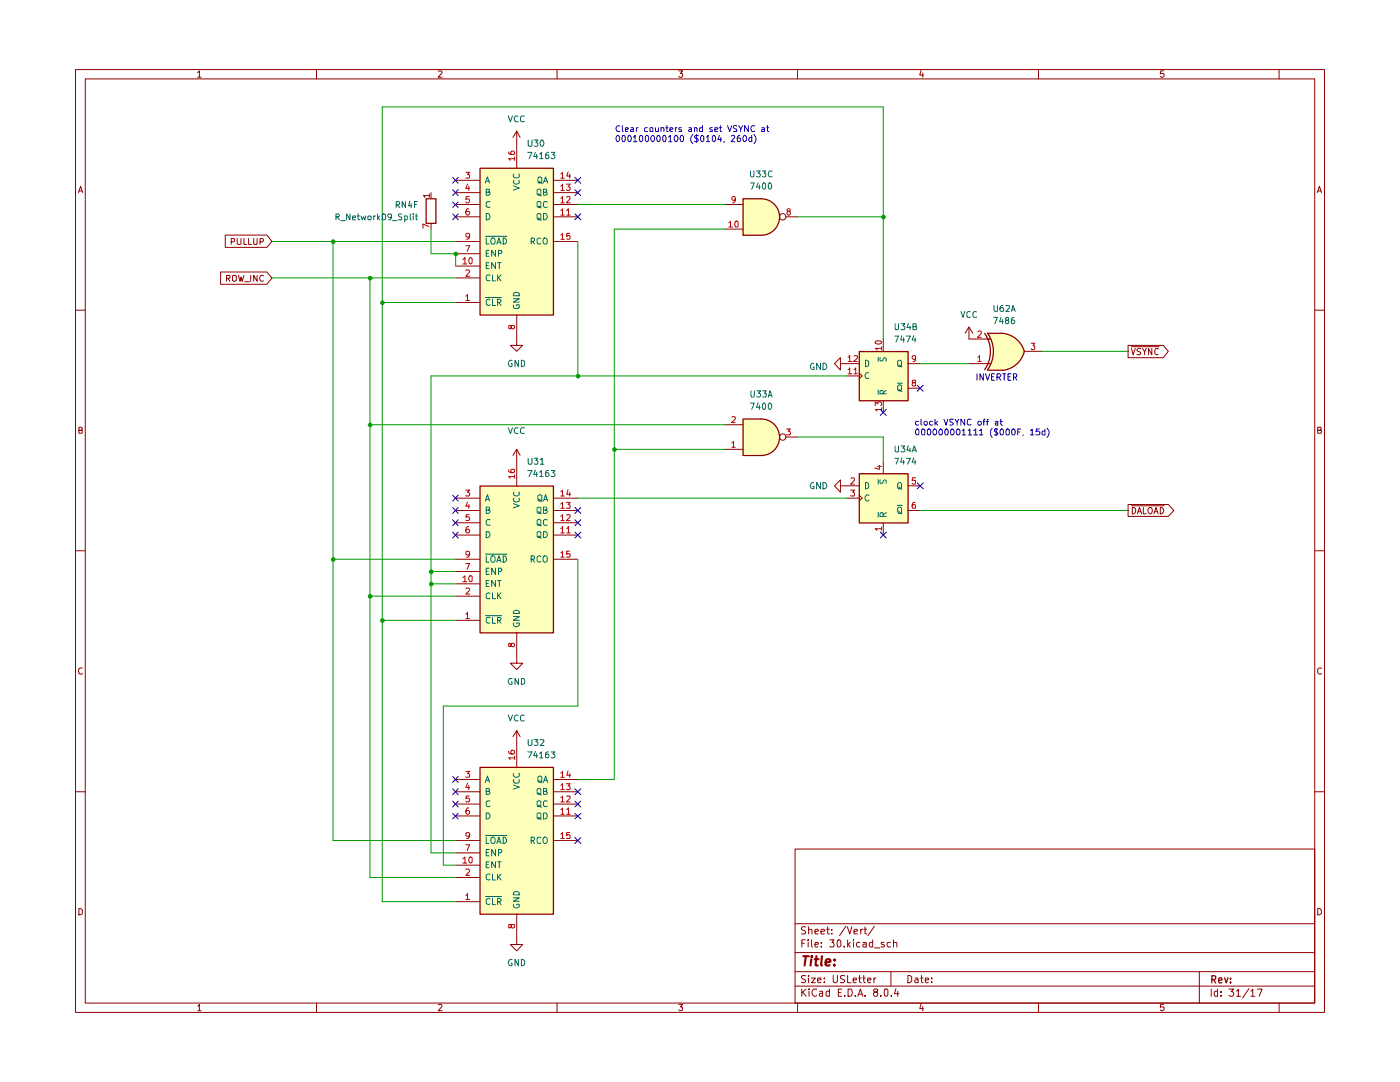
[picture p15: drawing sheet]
<svg xmlns="http://www.w3.org/2000/svg" width="279mm" height="216mm" viewBox="0 0 279 216" stroke-linecap="round" stroke-linejoin="round" font-family="sans-serif">
<g fill="none" stroke="#900000" stroke-width=".2">
<path d="M15.1 13.9h249.2v188.1h-249.2zM17 15.7h245.4v184.5h-245.4zM39.5 14.5l.3-.4v1.3M39.5 15.4h.6M63.2 13.9v1.8M87.5 14.2l.5-.1 .2 .3-.7 1h.7M111.2 13.9v1.8M135.5 14.1h.7l-.4 .5h.3v.7l-.5 .1-.1-.2M159.2 13.9v1.8M183.8 14.1l-.2 .9h.7M184.1 14.6v.8M207.3 13.9v1.8"/>
<path d="M232.2 14.1h-.6v.6l.6-.1 .1 .2v.4l-.2 .2h-.4l-.1-.2M255.3 13.9v1.8M15.7 38.4l.4-1.2 .4 1.2M15.7 38.1h.6M262.9 38.4l.4-1.2 .4 1.2M263.1 38.1h.6M15.1 61.9h1.9M262.4 61.9h1.9M15.7 85.9h.5l.2-.3-.1-.3h-.6v1.1h.6l.1-.5h-.2M263 85.9l.6-.1v-.5h-.6v1.1h.7v-.4v-.1h-.3M15.1 109.9h1.9M262.4 109.9h1.9"/>
<path d="M16.4 133.3a.58 .58 0 0 0-.8 .6 .58 .58 0 0 0 .8 .6v-.1M263.7 133.3h-.3l-.4 .2 .1 .9 .3 .1 .3-.1M15.1 158h1.9M262.4 158h1.9M158.7 169.4h103.7v30.8h-103.7zM15.7 181.3l.6 .1 .1 .2v.7l-.4 .2h-.3zM158.7 196.8h103.7M158.7 193.9h103.7M158.7 190.1h103.7M158.7 184.3h103.7M160 197.4v1.4M160 188.2h.5"/>
<path d="M160.2 198l.7 .8M160.7 187.5h-.7v1.5M160.8 194.7l-.6-.1-.3 .3a.74 .74 0 0 0 .8 .6l.1 .3-.3 .3-.6-.1M160.8 185l-.6-.1-.2 .2v.4l.5 .2 .3 .4-.2 .3h-.7M160.9 197.4l-.9 .7M161.3 187.5v.2M161.3 188v1M161.4 194.6v.2M161.4 185.6l.2-.2 .5 .2v.8M161.4 184.9v1.5M161.4 195.2v.9M161.5 197.4h.1"/>
<path d="M161.5 197.8v1M162 195.2h.7l-.7 .9h.7M162 187.5v1.3l.1 .2M162.6 188.5l.7-.1-.1-.4h-.5l-.1 .2v.6l.2 .2 .4-.1M162.6 185.9l.7-.1-.1-.4h-.4l-.2 .2v.6l.1 .2h.5M163 197.4h-.6a.79 .79 0 0 0-.3 .8 .79 .79 0 0 0 .6 .6l.3-.2M163.2 195.6l.6-.1v-.3h-.6v.1v.7h.6M163.6 197.9h.6v.9M163.8 185.9l.8-.1-.1-.3-.4-.1-.3 .2 .1 .8h.6M163.9 188.8v.2M163.9 188v.2M164.2 198.1l-.6 .2-.1 .2 .2 .3 .5-.1"/>
<path d="M164.5 195.9v.2M164.5 195.2v.1M164.9 185.4h.6M165.2 184.9v1.3l.1 .2h.2M165.5 197.9l-.4-.1-.3 .3 .1 .6h.6M165.5 197.4v1.4M165.6 187.5h.9l-.5 .5 .4 .1v.8l-.6 .1-.2-.2M166 186.3v.1M166 185.5v.1M166.3 194.6l.1 1.4a.52 .52 0 0 0 .7-.2v-1.2M167.1 187.7l.4-.2 .3 .3v.9l-.3 .3a.82 .82 0 0 1-.4-1.3zM167.3 198h.5"/>
<path d="M168 197.4h-.7v1.4h.7M168.5 188.8v.2M168.6 198.6v.2M168.6 194.7h-.8a.57 .57 0 0 0 .1 .6 .57 .57 0 0 0 .6 .2l.1 .3a.6 .6 0 0 1-.9 .2M168.8 184.8l-1.2 1.9M169.1 184.9l.5 1.5 .4-1.5M169.2 194.6v1.5h.6M169.2 187.5v1.5M169.2 197.4h.6a.94 .94 0 0 1-.1 1.4h-.5zM169.2 188.4l.5 .6M169.7 188l-.5 .6M170.3 195.6l.6-.1v-.3h-.6v.1v.7h.6"/>
<path d="M170.3 187.5v.2M170.3 188v1M170.4 185.9l.7-.1v-.3l-.4-.1-.3 .2 .1 .8h.6M170.7 198.6v.2M171.2 198.8l.5-1.4 .5 1.4M171.4 195.2h.5M171.4 198.4h.6M171.5 194.6v1.2l.4 .3M171.6 188h-.5l-.2 .3v.4l.3 .3 .4-.1M171.8 185.4v1M172.2 188h.6l.1 1M172.2 185.4l-.3 .1-.1 .2"/>
<path d="M172.2 195.2h.5M172.4 194.6v1.2l.2 .3h.1M172.5 185.4h.5M172.6 198.6v.2M172.6 184.9v1.3l.1 .2h.3M172.9 188.4l-.7 .1v.4h.7M173.1 195.6l.7-.1-.1-.3h-.5l-.1 .1 .1 .7h.5M174.2 188h-.5l-.2 .3v.4l.2 .3 .5-.1M174.2 187.5v1.5M174.4 195.2v.9M174.5 189.1h1.1M174.5 184.8l-1.3 1.9"/>
<path d="M174.7 198l-.4-.3 .2-.3h.6l.1 .3-.3 .3a.45 .45 0 0 0-.5 .1 .45 .45 0 0 0 0 .5l.1 .1a.44 .44 0 0 0 .6-.1 .44 .44 0 0 0-.2-.6M174.8 195.2h-.2l-.2 .2M175.8 198.6v.2M176.4 188h-.5v.3l.5 .3 .1 .2-.2 .2-.4-.1M176.5 197.4h.5l.2 .2v.9l-.3 .3a.99 .99 0 0 1-.4-1.4zM177.7 188h-.5l-.2 .3v.4l.3 .3 .4-.1M177.8 193.9v2.9M177.9 198.6v.2M178.3 188.1l.6-.1 .1 1M178.3 187.5v1.5M178.8 197.3l-.3 1h.9M179.2 197.8v1"/>
<path d="M181.2 194.6h.3l.4 .4v.7l-.4 .4h-.3zM182.6 195.2h.5l.1 .9M183.2 195.5h-.5l-.2 .2 .2 .4 .5-.1M183.7 195.2h.5M183.9 194.6v1.2l.3 .3M184.7 195.6l.6-.1v-.3h-.6v.1v.7h.6M185.9 195.9v.2M185.9 195.2v.1M239.4 193.9v6.3M241.7 197.4v1.4M243 197.9l-.4-.1-.3 .3 .1 .6h.6M243 197.4v1.4"/>
<path d="M243.7 198.6v.2M243.7 197.9v.1M245.3 197.4h.9l-.5 .5h.3l.2 .2-.1 .5-.1 .2h-.5l-.2-.2M246.8 197.8l.3-.4v1.4M246.8 198.8h.8M249.3 197.3l-1.3 1.8M249.7 197.8l.3-.4v1.4M249.7 198.8h.7M251 197.4h.9l-.6 1.4M263 181.3a.65 .65 0 0 1 .7 .6 .65 .65 0 0 1-.7 .6zM39.5 200.7l.3-.3v1.3M39.5 201.7h.6"/>
<path d="M63.2 200.2v1.8M87.5 200.5l.5-.1 .2 .3-.7 1h.7M111.2 200.2v1.8M135.5 200.4h.7l-.4 .5h.3v.7l-.5 .1-.1-.2M159.2 200.2v1.8M183.8 200.3l-.2 1h.7M184.1 200.8v.9M207.3 200.2v1.8M232.2 200.4h-.6v.6l.6-.1 .1 .2v.3l-.2 .3h-.4l-.1-.2M255.3 200.2v1.8"/>
</g>
<path d="M241.9 195.5l.6-.1 .1-.6-.7-.1v1.4M242.2 195.5l.4 .6M243.2 195.6l.7-.1-.2-.4-.4 .1-.1 .7 .2 .2 .4-.1M244.4 195.1l.3 1 .4-1M245.6 196v.1M245.6 195.2v.2" fill="none" stroke="#900000" stroke-width=".25"/>
<path d="M160.3 190.8h1.1M160.8 190.8l-.2 1.9M161.9 191.4l-.1 1.3M162 190.8v.2M162.6 191.4h.8M162.9 190.8l-.1 1.8 .4 .1M164 190.8l-.1 1.6 .1 .3M164.8 192.1l.9-.2v-.4a.6 .6 0 0 0-.9 .1v1h.8M166.5 192.5v.2M166.6 191.5v.1" fill="none" stroke="#900000" stroke-width=".42"/>
<g fill="#feffba">
<path d="M95.8 33.5h14.6v29.3h-14.6z"/>
<path d="M151.9 39.6a3.6 3.6 0 0 1 3.6 3.7 3.6 3.6 0 0 1-3.6 3.6z"/>
<path d="M148.3 39.6h3.6v7.3h-3.6z"/>
<path d="M151.9 83.6a3.6 3.6 0 0 1 3.6 3.6 3.6 3.6 0 0 1-3.6 3.6z"/>
<path d="M148.3 83.6h3.6v7.2h-3.6z"/>
<path d="M95.8 153.1h14.6v29.3h-14.6z"/>
<path d="M95.8 96.9h14.6v29.3h-14.6z"/>
<path d="M171.4 94.5h9.8v9.8h-9.8z"/>
<path d="M200.1 66.5a5 5 0 0 1 4.3 3.7l-4.8 1.3z"/>
<path d="M197 66.5h3.1v7.3h-3.1a6.4 6.4 0 0 0 0-7.3z"/>
<path d="M199.6 68.9l4.8 1.3a5 5 0 0 1-4.3 3.6z"/>
<path d="M171.4 70.1h9.8v9.8h-9.8z"/>
</g>
<g fill="none" stroke="#900000" stroke-width=".25">
<path d="M85 39.7h2v4.9h-2zM95.8 33.6h14.6v29.3h-14.6zM151.9 39.7h-3.6v7.2h3.6M152 39.7a3.6 3.6 0 0 1 3.6 3.6 3.6 3.6 0 0 1-3.6 3.6M171.5 70.1h9.7v9.9h-9.7zM196.5 66.5a6.3 6.3 0 0 1 0 7.3M200.1 66.5h-3a6.3 6.3 0 0 1 0 7.3M200.2 66.5a5 5 0 0 1 4.3 3.7M204.4 70.2a5 5 0 0 1-4.3 3.7h-3M95.8 97h14.6v29.3h-14.6zM151.9 83.6h-3.6v7.3h3.6M152 83.6a3.6 3.6 0 0 1 3.6 3.6 3.6 3.6 0 0 1-3.6 3.7"/>
<path d="M171.5 94.5h9.7v9.9h-9.7zM95.8 153.1h14.6v29.3h-14.6z"/>
</g>
<g fill="none" stroke="#900000" stroke-width=".2">
<path d="M85.7 39h-1.2l.3 .4M85.7 38.7v.7M86 38.4v1.2M90.9 38.4h4.9M90.9 36h4.9M103.1 26.2v7.3M103.1 26.2l-.7 1.2M103.1 26.2l.7 1.2M110.4 38.4h4.9M110.4 36h4.9M44 54.3h9.3l1 1.2-1 1.2h-9.3zM45 46.9h8.3l1 1.3-1 1.2h-8.3z"/>
<path d="M45.2 55.5h.7v-.5l-.7-.1v1.2M45.5 55.5l.4 .6M46.1 48.3l.6-.1 .1-.5-.7-.1v1.2M46.4 55.1l.2-.2h.4l.2 .2v.9l-.3 .1-.5-.1zM47.3 47.6v1l.2 .2h.4l.2-.2v-1M47.6 54.9l.3 1.2 .2-.8 .2 .8 .4-1.2M48.7 47.6v1.2h.5M48.9 56.2h.9M49.6 47.6v1.2h.6M50 54.9v1.2M50.6 47.6l.1 1.2h.5l.1-1.2M51.3 54.9v1.2l-.7-1.2v1.2"/>
<path d="M51.9 48.3l.6-.1v-.5l-.6-.1v1.2M52.6 55l-.5-.1a.61 .61 0 0 0-.3 .8 .61 .61 0 0 0 .8 .3M86 44.5v1.2M90.9 53.1h4.9M90.9 43.3h4.9M90.9 40.8h4.9M90.9 48.2h4.9M90.9 55.5h4.9M90.9 50.6h4.9M110.4 43.3h4.9M110.4 40.8h4.9M110.4 48.2h4.9"/>
<path d="M144.6 40.8h3.7M144.6 45.7h3.7M156.8 43.3h2.5M90.9 60.4h4.9M103.1 62.8v6.1h1.2l-1.2 1.2-1.2-1.2h1.2M167.7 72.6v-1.2l-1.2 1.2 1.2 1.2v-1.2h3.7M169 75h2.4M171.4 74.4l.6 .6-.6 .6M176.3 67.6v2.5M176.3 79.9v2.4M181.2 72.6h2.4M181.2 77.5h2.4"/>
<path d="M193.4 65.3v2.3h4.3M193.4 72.6h4.3M193.4 65.3l.7 1.2M193.4 65.3l-.8 1.2M204.4 70.1h3.6M225.1 68.9h7.1l1 1.2-1 1.3h-7.1zM225.8 69.5l.3 1.3 .5-1.3M225.8 69.2h5.5M227.7 69.6l-.5-.1-.3 .3 .2 .3 .5 .2v.4h-.7M228 69.5l.4 .7 .4-.7M228.4 70.2v.6M229.9 69.5v1.3l-.7-1.3v1.3"/>
<path d="M231.1 69.7v-.1a.42 .42 0 0 0-.6 .2v.8l.3 .2 .3-.1M90.9 99.4h4.9M103.1 89.7v7.2M103.1 89.7l-.7 1.1M103.1 89.7l.7 1.1M110.4 99.4h4.9M144.6 89.7h3.7M144.6 84.8h3.7M156.8 87.2h2.5M167.7 96.9v-1.1l-1.2 1.1 1.2 1.3v-1.3h3.7M169 99.4h2.4M171.4 98.8l.6 .6-.6 .6"/>
<path d="M176.3 92.1v2.4M181.2 96.9h2.4M90.9 116.5h4.9M90.9 106.8h4.9M90.9 104.3h4.9M90.9 101.9h4.9M90.9 111.6h4.9M90.9 119h4.9M90.9 114h4.9M110.4 106.8h4.9M110.4 104.3h4.9M110.4 101.9h4.9"/>
<path d="M110.4 111.6h4.9M176.3 104.3v2.5M181.2 101.9h2.4M225.1 100.7h8.1l1.1 1.2-1.1 1.1h-8.1zM225.8 100.9h6.5M226 101.3a.64 .64 0 0 1 .7 .6 .64 .64 0 0 1-.7 .6zM227 102.5l.4-1.2 .4 1.2M227.1 102.1h.6M228.2 101.3v1.2h.6M229.2 101.4l.5-.1a.86 .86 0 0 1 0 1.2h-.3a.79 .79 0 0 1-.2-1.1zM230.3 102.5l.4-1.2 .4 1.2M230.5 102.1h.5"/>
<path d="M231.6 101.3a.64 .64 0 0 1 .6 .6 .64 .64 0 0 1-.6 .6zM90.9 123.8h4.9M103.1 126.2v6.1h1.2l-1.2 1.3-1.2-1.3h1.2M90.9 158h4.9M90.9 155.5h4.9M103.1 145.8v7.3M103.1 145.8l-.7 1.2M103.1 145.8l.7 1.2M110.4 158h4.9M110.4 155.5h4.9M90.9 179.9h4.9M90.9 172.6h4.9"/>
<path d="M90.9 162.8h4.9M90.9 160.4h4.9M90.9 167.7h4.9M90.9 175.1h4.9M90.9 170.2h4.9M110.4 162.8h4.9M110.4 160.4h4.9M110.4 167.7h4.9M103.1 182.4v6.1h1.2l-1.2 1.2-1.2-1.2h1.2"/>
<circle cx="156.2" cy="43.3" r=".64"/>
<circle cx="156.2" cy="87.2" r=".64"/>
</g>
<g fill="none" stroke="#006665" stroke-width=".2">
<path d="M96.9 36.5l.4-1.2 .4 1.2M97 38.4l.6-.1v-.5h-.6v1.1h.7l.1-.4-.3-.1M97 36.2h.6M102.4 37.1l1.2 .4-1.2 .4M102.5 36a.61 .61 0 0 0 .3 .8 .61 .61 0 0 0 .8-.3l-.1-.5M102.5 34.7v.1a.45 .45 0 0 0 .2 .7h.7l.2-.2-.1-.6M107.2 37.9l.2-.1h.4l.1 .1v.9l-.2 .1-.5-.1zM107.4 38.7h.2l.4 .4M107.4 35.5l.2-.2 .5 .2v.8l-.2 .2h-.4l-.1-.2zM107.5 36.2l.7 .5M108.5 38.4l.6-.1v-.5h-.6v1.1h.6l.1-.4-.3-.1M108.5 36.5l.4-1.2 .4 1.2"/>
<path d="M108.6 36.2h.6M96.9 59.4h3.2M96.9 47.2h4.3M97 42.6a.65 .65 0 0 1 .8 .6 .65 .65 0 0 1-.8 .7zM97 47.5v1.2h.6M97 53h.5M97 50.5h.5M97.6 52.4h-.6v1.2h.6M97.6 50h-.6v1.1h.6M97.8 59.9l-.3-.2-.5 .3 .1 .8 .4 .2 .3-.2M97.8 54.9h-.5l-.3 .2 .1 .8 .4 .1h.3M97.8 40.3l-.5-.1-.3 .3v.6l.5 .3 .3-.1"/>
<path d="M98 47.7l.6-.2a.86 .86 0 0 1 0 1.2h-.5l-.1-.4zM98.3 59.7v1.3h.6M98.3 54.9v1.1h.6M98.9 52.4v1.2l-.8-1.2v1.2M98.9 50v1.1l-.8-1.1v1.1M99.1 48.7l.5-1.2 .4 1.2M99.3 52.4h.7M99.3 54.9v1.1M99.3 48.3h.5M99.5 50.5h.5l.2-.1-.1-.4h-.6v1.1M99.5 55.4l.5 .6M99.7 52.4v1.2"/>
<path d="M100 54.9l-.7 .6M100.4 47.5a.66 .66 0 0 1 .7 .4 .66 .66 0 0 1-.3 .8h-.4zM102.4 59.6h1.2l-1.2 .7h1.2M102.6 58.4h.9l.1 .2v.4h-1.2zM106 48.2l.6-.1v-.5l-.6-.1v1.2M106.3 48.2l.4 .5M107.2 42.8l.2-.2 .5 .2v.9l-.2 .2-.5-.2zM107.4 43.5l.6 .4M107.4 41.1h.2l.4 .4M107.4 40.2h.4l.1 .2v.8l-.2 .2-.5-.2v-.8zM107.9 47.6a.45 .45 0 0 0-.7 .2v.6l.2 .3 .5-.1M108.5 42.6a.65 .65 0 0 1 .7 .6 .65 .65 0 0 1-.7 .7z"/>
<path d="M108.6 47.5a.46 .46 0 0 1 .6 .4l-.1 .8h-.6a.86 .86 0 0 1 .1-1.2zM109.2 40.3l-.6-.1-.1 .3v.6a.52 .52 0 0 0 .7 .2M99.3 60.4h.4l.3-.3-.3-.4h-.4v1.3M99.6 60.4l.4 .6M102.5 60.9a.46 .46 0 0 0 .2 .7h.7l.2-.2-.1-.6h-.4v.2M172.7 71.9a.64 .64 0 0 1 .7 .6 .64 .64 0 0 1-.7 .7zM173.4 74.4l-.3-.1a.67 .67 0 0 0-.5 .5 .67 .67 0 0 0 .3 .7l.5-.1M175.3 71.3v.8M175.3 77.8v.9M175.7 71.4v.6h.5l.2-.5 .2-.1 .3 .2-.1 .5M176.3 78.6l-.1-.6h-.5l-.1 .6h1.3M176.9 77.9l-.6 .4"/>
<path d="M179.1 76.5h1M179.2 77l.2-.2 .5 .2v.8l-.2 .2h-.4l-.1-.2zM179.2 72.1l.2-.2 .5 .2v.9l-.2 .2-.5-.2zM179.4 77.7l.6 .4M179.4 72.8l.6 .4M96.9 100l.4-1.3 .4 1.3M97 99.7h.6M102.5 99.4l-.1 .3a.67 .67 0 0 0 .6 .5 .67 .67 0 0 0 .6-.3l-.1-.5M102.5 98.2a.61 .61 0 0 0 .3 .8 .61 .61 0 0 0 .8-.3l-.1-.5M107.4 98.9l.2-.2 .5 .2v.9l-.2 .2-.5-.2zM107.5 99.7l.7 .4M108.5 100l.4-1.3 .4 1.3"/>
<path d="M108.6 99.7h.6M172.7 96.3a.64 .64 0 0 1 .7 .6 .64 .64 0 0 1-.7 .6zM173.4 98.9l-.3-.2a.65 .65 0 0 0-.5 .7 .65 .65 0 0 0 .5 .6l.3-.2M175.3 95.7v.9M175.7 95.8l-.1 .5 .2 .1h.3l.4-.6 .4 .2-.1 .4M179.2 96.5l.2-.2h.3l.2 .2v.9l-.2 .1-.5-.1zM179.4 97.2l.6 .4M96.9 110.6h4.3M97 101.8l.6-.1v-.4l-.6-.1v1.2h.5l.3-.4-.3-.2M97 106.1h.5a.66 .66 0 0 1 .3 .8 .66 .66 0 0 1-.8 .4zM97 110.9v1.3h.6M97 116.4h.5"/>
<path d="M97 114h.5M97.6 115.8h-.6v1.2h.6M97.6 113.4h-.6v1.2h.6M97.8 118.4l-.3-.1-.5 .2v.7l.3 .3 .5-.1M97.8 103.7l-.3-.1-.5 .3v.7l.3 .2 .5-.1M98 111.1l.6-.2a.86 .86 0 0 1 0 1.3 .46 .46 0 0 1-.6-.4zM98.3 118.3v1.2h.6M98.9 115.8v1.2l-.8-1.2v1.2M98.9 113.4v1.2l-.8-1.2v1.2M99.1 112.2l.5-1.3 .4 1.3M99.3 118.3v1.2M99.3 115.8h.7"/>
<path d="M99.3 111.8h.5M99.5 114h.4l.3-.4-.3-.2h-.4v1.2M99.5 118.8l.5 .7M99.7 115.8v1.2M100 118.3l-.7 .7M100.4 110.9a.64 .64 0 0 1 .7 .6 .64 .64 0 0 1-.7 .7zM102.4 100.5l1.2 .4-1.2 .4M106 111.6l.6-.1v-.5l-.6-.1v1.3M106.3 111.6l.4 .6M107.2 106.3l.2-.2h.4l.1 .2v.8l-.2 .2-.5-.2zM107.2 103.8l.2-.2 .5 .2v.8l-.1 .2h-.4l-.2-.2zM107.2 101.3l.2-.1 .5 .1v.9l-.2 .2h-.3l-.2-.2z"/>
<path d="M107.4 107h.2l.4 .4M107.4 104.6l.6 .4M107.4 102.1l.6 .4M107.9 111.1l-.4-.2-.3 .4 .1 .7 .2 .2 .4-.2M108.5 106.1h.5a.66 .66 0 0 1 .2 .8 .66 .66 0 0 1-.7 .4zM108.5 101.8l.6-.1v-.4l-.6-.1v1.2h.5l.2-.4-.3-.2M108.6 110.9a.46 .46 0 0 1 .6 .4v.5a.46 .46 0 0 1-.6 .4 .86 .86 0 0 1 0-1.3zM109.2 103.7h-.1a.45 .45 0 0 0-.6 .2v.7l.1 .2 .6-.1M175.3 102.2v1M176.3 103l-.1-.6-.3-.1-.3 .2v.5h1.3M176.9 102.3l-.6 .4M179.1 100.8h1"/>
<path d="M179.2 101.3l.2-.1 .5 .1v.9l-.2 .2h-.3l-.2-.2zM179.4 102.1l.6 .4M96.9 122.9h3.2M97.8 123.3l-.5-.1-.3 .2 .1 .8 .4 .2 .3-.1M98.3 123.2v1.2h.6M99.3 123.8l.6-.1 .1-.3-.2-.2h-.5v1.2M99.6 123.8l.4 .6M102.4 123h1.2l-1.2 .8h1.2M102.5 124.3a.61 .61 0 0 0 .3 .8 .61 .61 0 0 0 .8-.3v-.5h-.5v.2M102.5 122a.72 .72 0 0 1 1.1 0v.4h-1.2zM96.9 156.1l.4-1.2 .4 1.2M97 157.9l.6-.1v-.4l-.6-.1v1.2h.6l.2-.3-.3-.3"/>
<path d="M97 155.7h.6M97.8 159.9l-.3-.1-.5 .2v.7l.3 .3 .5-.1M102.4 156.6l1.2 .5-1.2 .4M102.5 155.5l-.1 .3a.67 .67 0 0 0 .6 .5 .67 .67 0 0 0 .6-.3l-.1-.5M102.5 154.3a.61 .61 0 0 0 .3 .8 .61 .61 0 0 0 .8-.2l-.1-.6M107.2 159.9l.2-.1 .5 .1v.9l-.1 .2h-.4l-.2-.2zM107.2 157.5l.2-.2 .5 .2v.8l-.1 .2h-.4l-.2-.2zM107.4 158.2l.6 .5M107.4 155l.2-.1 .5 .1v1l-.2 .1-.5-.1zM107.5 155.8l.7 .4M108.5 157.9l.6-.1v-.4l-.6-.1v1.2h.6l.1-.3-.3-.3M108.5 156.1l.4-1.2 .4 1.2"/>
<path d="M108.6 155.7h.6M109.2 159.9h-.1a.45 .45 0 0 0-.6 .1v.7l.1 .3 .6-.1M96.9 178.9h3.2M96.9 166.7h4.3M97 162.2h.5a.66 .66 0 0 1 .3 .8 .66 .66 0 0 1-.8 .4zM97 167v1.3h.6M97 172.6h.5M97 170.1h.5M97.6 172h-.6v1.1h.6M97.6 169.5h-.6v1.3h.6M97.8 179.4l-.3-.2-.5 .4 .1 .7 .4 .2 .3-.2M97.8 174.5l-.5-.1-.3 .3v.6l.5 .3 .3-.1"/>
<path d="M98 167.2l.6-.2a.86 .86 0 0 1 0 1.3 .46 .46 0 0 1-.6-.4zM98.3 179.2v1.3h.6M98.3 174.4v1.2h.6M98.9 172v1.1l-.8-1.1v1.1M98.9 169.5v1.3l-.8-1.3v1.3M99.1 168.3l.5-1.3 .4 1.3M99.3 179.9l.6-.1 .1-.3-.3-.3h-.4v1.3M99.3 174.4v1.2M99.3 172h.7M99.3 168h.5M99.5 170.2h.4l.3-.3-.1-.3-.6-.1v1.3M99.5 174.9l.5 .7"/>
<path d="M99.6 179.9l.4 .6M99.7 172v1.1M100 174.4l-.7 .7M100.4 167a.64 .64 0 0 1 .7 .7 .64 .64 0 0 1-.7 .6zM102.4 179.2h1.2l-1.2 .6h1.2M102.6 178h.9l.1 .1v.5h-1.2zM106 167.7l.6-.1v-.5l-.6-.1v1.3M106.3 167.7l.4 .6M107.2 162.4l.2-.2h.4l.1 .2v.8l-.2 .2-.5-.2zM107.4 163.2h.2l.4 .3M107.4 160.7h.2l.4 .4M107.9 167.2l-.4-.2-.3 .4v.6l.2 .2 .3 .1 .2-.2"/>
<path d="M108.5 162.2h.5a.66 .66 0 0 1 .2 .8 .66 .66 0 0 1-.7 .4zM108.6 167a.46 .46 0 0 1 .6 .5v.4a.46 .46 0 0 1-.6 .4 .86 .86 0 0 1 0-1.3zM102.5 180.4a.61 .61 0 0 0 .3 .8 .61 .61 0 0 0 .8-.3v-.5h-.5v.2"/>
</g>
<g fill="none" stroke="#b90000" stroke-width=".2">
<path d="M93 34.4h.7l-.4 .4 .3 .1 .1 .2-.1 .4h-.6M93.3 36.7l-.3 .9h.7M93.6 37.2v.8M93.6 39.2h-.6v.6l.6-.1 .1 .5-.2 .3h-.4l-.1-.2M101.5 30.3v.3l.3 .2h.8a.42 .42 0 0 0 0-.5 .42 .42 0 0 0-.6-.1l-.1 .4 .3 .2M102.7 31.7h-1.2l.4 .3M102.7 31.3v.7M111.9 39.5l.4-.3v1.3M111.9 37.2l.4-.5v1.3M111.9 34.7l.4-.3v1.2M111.9 38h.7M111.9 35.6h.7"/>
<path d="M113 36.7h.8l-.4 .6h.3l.1 .2-.1 .4-.5 .1-.2-.2M113.1 39.4l.4-.2 .3 .3-.8 1h.8M113.4 34.3l-.3 .8h.8M113.7 34.7v.9M146.7 39.7l-.1 .3h-.4l-.2-.5 .3-.3 .4 .2v.7l-.1 .3-.4 .1M85.6 45.2l-1.2-.5v.9M92.4 51.7h.1l.3-.3v1.3M92.4 52.7h.7M93 59.1l.3-.3v1.1M93 54l.1-.2h.4l.2 .3-.7 1h.7M93 49h.7l-.5 1.2M93 59.9h.7"/>
<path d="M93.6 41.7h-.5a.92 .92 0 0 0 .1 1.2h.3l.2-.2v-.4l-.1-.1h-.5l-.1 .1M93.7 51.5l.3-.1 .2 .2v.8l-.2 .3a.71 .71 0 0 1-.3-1.2zM93.7 47.1l-.2 .2h-.3l-.2-.2v-.4l.1-.1h.5l.1 .1v.5a.55 .55 0 0 1-.6 .6M111.9 42l.4-.3v1.2M111.9 46.9l.4-.3v1.2M111.9 42.9h.7M111.9 40.5h.7M111.9 47.8h.7M113.1 42l.4-.3v1.2M113.1 42.9h.7M113.7 46.6h-.6v.6l.4-.2 .3 .2-.1 .5h-.6M145.5 44.4l.3-.3v1.2"/>
<path d="M145.5 45.3h.7M146.7 44.2l.4-.1 .2 .3v.7l-.1 .2-.5-.1zM157.3 42.2h-.2v-.3a.34 .34 0 0 1 .3-.3 .34 .34 0 0 1 .3 .4l-.6 .4v.3l.2 .2 .3-.1 .1-.1v-.3l-.2-.2M102 65.1l.1-.2h.5l.1 .2-.1 .4-.4 .1-.3-.7-.4 .1v.4l.2 .2 .3-.2M169.2 73.7l.4-.3v1.2M169.2 71.3l.4-.3v1.1M169.2 72.1h.8M169.2 74.6h.8M170.4 73.7l.4-.3v1.2M170.4 71h.7v.5l-.8 .6h.8M170.4 74.6h.7M174.7 68.2a.75 .75 0 0 1 1.2 .2 .75 .75 0 0 1-1.2-.2z"/>
<path d="M175.9 69.5h-1.2l.3 .2v.1M175.9 69.2v.6M182.3 76.4l-.3-.4 .2-.1h.4l.1 .3-.2 .2h-.3l-.2 .2 .1 .4h.2h.4v-.5l-.2-.1M182.7 71.5l-.2 .2h-.2l-.3-.2 .1-.5h.6v.9l-.2 .2h-.3M195.2 71.3l.3-.3v1.1M195.2 66.2l.1-.2h.4l.1 .2v.3l-.7 .8h.7M195.2 72.1h.6M205.8 68.5h.7l-.3 .5 .3 .1v.5l-.2 .2h-.3l-.2-.2M93 97.8h.7l-.4 .4 .4 .3v.3l-.1 .2-.6-.1M101.5 93.7l.1 .4 .8 .2 .3-.2-.1-.5h-.6l-.1 .5 .3 .2M102.7 95.1h-1.2l.4 .3M102.7 94.7v.7"/>
<path d="M111.9 98.1l.4-.3v1.2M111.9 99h.7M113.4 97.7l-.3 .9h.8M113.7 98.2v.8M146 88.4l.4-.3v1.1M146 83.2h.7v.5l-.7 .6h.7M146 89.2h.7M157 85.6h.7l-.4 .4 .3 .1 .1 .2-.1 .5-.6-.1M169.8 97.8h.7l-.3 .4 .3 .2v.5h-.7M169.8 95.5l.2-.2h.3l.2 .2v.3l-.7 .8h.7M174.7 80.9v-.7l.5 .4v-.3h.7v.5l-.1 .1M175.1 93h.8"/>
<path d="M175.5 92.9v.7l-.9-.2M175.9 81.7h-1.2l.3 .3M175.9 81.4v.6M182.7 95.3h-.6l-.1 .6 .6-.1 .1 .6-.2 .2h-.3l-.2-.2M92.4 115.2l.4-.3v1.2M92.4 116.1h.7M93 117.4l.6-.1 .1 .2-.1 .4-.6 .6h.7M93 112.4h.7l-.5 1.2M93.3 100.2l-.3 .8h.7M93.6 105.1a.72 .72 0 0 0-.6 .5 .72 .72 0 0 0 .2 .7h.3l.2-.2v-.3l-.2-.2h-.3l-.2 .2M93.6 100.7v.7M93.6 102.7h-.6v.5h.6v.6h-.6"/>
<path d="M93.7 114.9h.4l.1 .2v.7l-.3 .3a.84 .84 0 0 1-.2-1.2zM93.7 110.5l-.1 .2a.42 .42 0 0 1-.5-.1 .42 .42 0 0 1-.1-.5h.6a.98 .98 0 0 1-.1 1.1h-.4M111.9 105.5l.4-.4v1.2M111.9 103l.4-.3v1.2M111.9 100.6l.4-.4v1.2M111.9 110.3l.4-.3v1.2M111.9 106.3h.7M111.9 103.9h.7M111.9 101.4h.7M111.9 111.2h.7M113 100.2h.8l-.4 .5 .3 .1 .1 .1-.1 .5-.7-.1M113.1 105.5l.4-.4v1.2"/>
<path d="M113.1 102.8l.6-.1 .1 .3-.8 .9h.8M113.1 106.3h.7M113.7 110h-.6v.6l.6-.1v.7l-.6-.1M175.9 105.5h-1.2l.3 .3M175.9 105.2v.6M182.6 100.2l-.4 .1-.2 .9 .2 .2 .5-.1v-.5l-.2-.1h-.2l-.3 .2M93 122.5h.1l.2-.3v1.2M93 123.4h.7M102 128.6v-.2h.4a.35 .35 0 0 1 .3 .3 .35 .35 0 0 1-.3 .3l-.4-.1-.1-.5h-.4v.5l.3 .1 .2-.2M93 153.9h.7l-.4 .4 .4 .3v.3l-.1 .2-.6-.1M93.3 156.3l-.3 .8h.7M93.6 156.7v.9"/>
<path d="M93.6 158.8h-.6v.5h.6v.6h-.6M101.5 149.9v.3l.3 .2h.8a.42 .42 0 0 0 0-.6 .42 .42 0 0 0-.6 0l-.1 .4 .3 .3M102.7 151.2h-1.2l.4 .4M102.7 150.9v.7M111.9 159.2l.4-.4v1.2M111.9 156.7l.4-.3v1.2M111.9 154.3l.4-.4v1.2M111.9 157.6h.7M111.9 155.1h.7M113 156.4h.8l-.4 .4 .3 .1v.6h-.7M113.1 158.9l.6-.1 .1 .4-.8 .8h.8M113.4 153.8l-.3 .9h.8"/>
<path d="M113.7 154.3v.8M92.4 171.4l.4-.4v1.2M92.4 172.2h.7M93 178.6h.1l.2-.3v1.2M93 173.6l.1-.2h.4l.2 .3-.1 .3-.6 .7h.7M93 168.6h.7l-.5 1.2M93 179.5h.7M93.6 161.2a.72 .72 0 0 0-.6 .5 .72 .72 0 0 0 .2 .8h.3l.2-.3v-.2l-.2-.3-.5 .1v.2M93.7 171h.4l.1 .2v.8l-.3 .2a.84 .84 0 0 1-.2-1.2zM93.7 166.6l-.1 .2a.42 .42 0 0 1-.5 0 .42 .42 0 0 1-.1-.6h.6a.98 .98 0 0 1-.1 1.1h-.4M111.9 161.5l.4-.3v1.3M111.9 166.5l.4-.4v1.2"/>
<path d="M111.9 162.5h.7M111.9 160h.7M111.9 167.3h.7M113.1 161.5l.4-.3v1.3M113.1 162.5h.7M113.7 166.1h-.6v.6l.2-.2 .4 .1v.7l-.6-.1M102 184.7l.1-.2h.5l.1 .2-.1 .4-.4 .1-.2-.1v-.4l-.1-.2-.4 .1v.5l.3 .1 .2-.3"/>
</g>
<g fill="none" stroke="#009a00" stroke-width=".2">
<path d="M54.3 48.2h36.6M54.3 55.5h36.6M66.5 48.2v119.5h24.4M73.8 55.5v119.6h17.1M86 45.7v4.9h4.9v2.5M115.3 48.2v26.8M115.3 40.8h29.3M144.6 45.7h-22v109.8h-7.3M159.3 43.3h17M76.3 60.4h14.6M169 75h-83v95.2h4.9M176.3 67.6v-46.3h-100v158.6h14.6"/>
<path d="M183.6 72.6h9.8M208 70.1h17.1M73.8 84.8h70.8M115.3 99.4h53.7M122.6 89.7h22M159.3 87.2h17v4.9M66.5 111.6h24.4M73.8 119h17.1M86 114h4.9M86 116.5h4.9M115.3 111.6v29.3h-26.8v31.7h2.4M183.6 101.9h41.5"/>
<path d="M76.3 123.8h14.6"/>
</g>
<g fill="none" stroke="#1100ca" stroke-width=".2">
<path d="M123.1 27.1l.3-.1 .2 .3v.7l-.2 .3a.71 .71 0 0 1-.3-1.2zM123.7 25.1a.61 .61 0 0 0-.8 .4 .61 .61 0 0 0 .3 .7h.5M124.2 25.1v1l.2 .1M124.4 27a.68 .68 0 0 1 .4 .6 .68 .68 0 0 1-.4 .7l-.3-.5 .1-.6zM124.8 25.9l.6-.2-.1-.2h-.4l-.1 .2 .1 .5h.4M125.6 27a.68 .68 0 0 1 .4 .6 .68 .68 0 0 1-.4 .7l-.3-.3v-.7zM125.9 25.5h.5v.7h-.5v-.3l.5-.2M126.4 27.3h.2l.1-.3v1.3M126.4 28.3h.8M127 25.5v.7M127.3 25.5h-.1l-.2 .2M127.8 27l.5 .3v.7l-.3 .3a.75 .75 0 0 1-.2-1.3z"/>
<path d="M129 27a.68 .68 0 0 1 .5 .6 .68 .68 0 0 1-.5 .7l-.2-.3v-.7zM129.2 25.5h-.4l-.2 .2v.4l.2 .1h.4M129.7 25.6h.6l-.1 .6h-.5zM130.2 27a.68 .68 0 0 1 .5 .6 .68 .68 0 0 1-.5 .7 .75 .75 0 0 1 0-1.3zM130.8 25.5l.1 .7h.5M131.2 27.1l.3-.1 .2 .3v.7l-.2 .3a.71 .71 0 0 1-.3-1.2zM131.4 25.5v.7M131.9 25.6l.5-.1 .1 .7M131.9 25.5v.7M132.5 27a.68 .68 0 0 1 .4 .6 .68 .68 0 0 1-.4 .7l-.3-.5 .1-.6zM132.8 25.5h.5M133.1 25.1v1.1h.2"/>
<path d="M133.4 27.3l.4-.3v1.3M133.4 28.3h.7M133.7 25.9l.6-.2-.1-.2h-.4l-.1 .2 .1 .5h.4M134.7 27.1a.56 .56 0 0 1 .6 .3 .56 .56 0 0 1-.2 .7v.1a.56 .56 0 0 1-.6-.3 .56 .56 0 0 1 .2-.7zM134.8 25.5v.7M135.1 25.5h-.2l-.1 .2M135.9 27.1l.2-.1 .3 .3v.7l-.3 .3a.71 .71 0 0 1-.2-1.2zM136 25.5h-.4l-.1 .2 .1 .2h.4v.3h-.5M137.5 25.5h.4l.1 .2v.5h-.5l-.1-.2 .6-.3M138.3 26.8a1.23 1.23 0 0 0 0 1.9M138.6 25.6l.4-.1 .1 .7M138.6 25.5v.7"/>
<path d="M139 26.8v1.6M139.4 27.1l-.5-.1-.3 .3 .1 .2 .5 .2 .2 .2-.3 .4-.5-.1M140 27.1l.2-.1 .3 .3v.7l-.3 .3a.71 .71 0 0 1-.2-1.2zM140.2 25.1v1.1h-.5v-.7h.5M141 27.3l.3-.3v1.3M141 28.3h.6M142.2 25.5h-.5l-.1 .2 .2 .2h.4v.3h-.6M142.4 27a.68 .68 0 0 1 .4 .6 .68 .68 0 0 1-.4 .7l-.2-.3v-.7zM142.7 25.9l.6-.2-.1-.2h-.5v.7h.5M143.6 27l-.3 .9h.7M143.6 25.5h.4M143.8 25.1v1.1h.2"/>
<path d="M143.8 27.4v.9M144.5 28.2l-.1 .2M145.2 25.1l.4 1.1 .4-1.1M146 27.2l.4-.2 .2 .3-.7 1h.7M147.1 25.1h-.7v.4l.7 .4-.1 .3h-.6M147.4 25.1l.4 .6 .5-.6M147.7 27l-.4 .1-.1 .2v.8l.4 .2 .2-.3v-.3l-.1-.2h-.5v.2M147.8 25.7v.5M148.4 27.1l.2-.1a.68 .68 0 0 1 .4 .6 .68 .68 0 0 1-.4 .7 .81 .81 0 0 1-.2-1.2zM149.4 25.1v1.1l-.8-1.1v1.1M150 27.5l-.3-.1-.3 .3 .1 .5h.5M150 27v1.3"/>
<path d="M150.5 26.8a1.23 1.23 0 0 1 0 1.9M150.6 25.1h-.2a.67 .67 0 0 0-.5 .5 .67 .67 0 0 0 .2 .6h.5M152.1 25.5h.4l.1 .2v.5h-.5l-.1-.2 .6-.3M153 25.5h.4M153.2 25.1v1l.2 .1M195 74.6v1.3M196.3 74.6v1.3l-.7-1.3v1.3M196.7 74.6l.4 1.3 .4-1.3M197.9 75.2h.4M198.5 74.6h-.6v1.3h.6M199 75.3h.5l.2-.5-.2-.2h-.5v1.3M199.3 75.3l.4 .6"/>
<path d="M200.1 74.6h.6M200.4 74.6v1.3M201.2 75.2h.4M201.8 74.6h-.6v1.3h.6M202.3 75.3l.6-.1v-.5l-.6-.1v1.3M202.5 75.3l.4 .6M182.9 85.7l.2-.1 .3 .3v.7l-.2 .2-.3-.1a.78 .78 0 0 1 0-1zM183.3 84.1h-.4l-.2 .1 .1 .6h.5M183.8 83.7v1l.2 .1M184 85.7l.3-.1 .3 .3v.7l-.2 .2-.4-.1zM184.4 84.2l.2-.1h.3l.2 .1-.1 .6h-.5zM185.2 85.7l.3-.1a.86 .86 0 0 1 .1 1.2h-.3l-.2-.2z"/>
<path d="M186.1 84.1h-.4l-.2 .1 .1 .6h.5M186.4 85.7l.2-.1a.84 .84 0 0 1 .2 1.2l-.4-.1a.78 .78 0 0 1 0-1zM186.6 83.7v1.1M186.8 84.4l.3 .4M187.1 84.1l-.5 .4M187.5 85.7l.3-.1 .2 .3v.7l-.1 .2-.4-.1a.78 .78 0 0 1 0-1zM188.4 83.7l.4 1.1 .3-1.1M188.6 85.7l.4-.1a.86 .86 0 0 1 .1 1.2l-.5-.1zM189.8 85.7l.3-.1a.84 .84 0 0 1 .1 1.2h-.3l-.2-.2zM190.2 83.7h-.6v.4l.6 .4-.2 .3h-.4M190.6 83.7l.4 .5 .3-.5M191 85.7h.3a.67 .67 0 0 1 0 1.1l-.3-.1a.78 .78 0 0 1 0-1z"/>
<path d="M191 84.2v.6M192 85.9l.4-.3v1.2M192 86.8h.7M192.5 83.7v1.1l-.7-1.1v1.1M193.2 85.9l.3-.3v1.2M193.2 86.8h.7M193.8 83.7h-.6l-.2 .2v.7a.55 .55 0 0 0 .8 .2M194.3 85.9l.4-.3v1.2M194.3 86.8h.8M195.2 84.1h.5l.1 .1-.1 .6h-.5zM195.5 85.9l.3-.3v1.2M195.5 86.8h.7"/>
<path d="M196.2 84.1h.4M196.6 83.7l-.3 .1v1M196.8 84.1h.5M197.3 83.7l-.3 .1v1M198 85.4l-.3 .5v.9l.3 .5M198.6 84.1h.5v.7M198.8 85.4v1.6M199.1 84.3l-.5 .1v.4h.5M199.1 85.7h-.6v.3l.6 .4-.1 .4h-.5M199.6 84.1h.5M199.7 83.7v1l.4 .1M199.7 85.7l.3-.1 .2 .3v.7l-.1 .2-.4-.1a.78 .78 0 0 1 0-1z"/>
<path d="M200.8 85.7l.4-.1 .2 .3v.7l-.1 .2-.5-.1zM202 85.7l.4-.1a.86 .86 0 0 1 0 1.2h-.3l-.2-.2zM203.1 86.2h.4M203.7 85.6h-.6v1.2M204.2 86.8l-.1 .2M205.7 85.9l.3-.3v1.2M205.7 86.8h.6M207.4 85.6h-.6v.6l.1-.2h.4l.2 .3v.3l-.2 .2-.5-.1M208.5 85.6v1.2h-.5v-.8h.5M209 85.4a1.21 1.21 0 0 1 0 1.9"/>
</g>
<g fill="none" stroke="#08008a" stroke-width=".2">
<path d="M90.3 37.8l1.1 1.2M90.3 35.4l1.1 1.2M91.4 37.8l-1.1 1.2M91.4 35.4l-1.1 1.2M114.7 37.8l1.2 1.2M114.7 35.4l1.2 1.2M115.9 37.8l-1.2 1.2M115.9 35.4l-1.2 1.2M90.3 40.3l1.1 1.1M90.3 42.7l1.1 1.2M91.4 40.3l-1.1 1.1M91.4 42.7l-1.1 1.2"/>
<path d="M114.7 42.7l1.2 1.2M115.9 42.7l-1.2 1.2M183 76.9l1.2 1.2M184.2 76.9l-1.2 1.2M90.3 98.8l1.1 1.2M91.4 98.8l-1.1 1.2M175.7 81.7l1.2 1.2M176.9 81.7l-1.2 1.2M183 96.4l1.2 1.1M184.2 96.4l-1.2 1.1M90.3 106.2l1.1 1.2M90.3 101.3l1.1 1.1"/>
<path d="M90.3 103.7l1.1 1.2M91.4 106.2l-1.1 1.2M91.4 101.3l-1.1 1.1M91.4 103.7l-1.1 1.2M114.7 101.3l1.2 1.1M114.7 106.2l1.2 1.2M114.7 103.7l1.2 1.2M115.9 101.3l-1.2 1.1M115.9 106.2l-1.2 1.2M115.9 103.7l-1.2 1.2M175.7 106.2l1.2 1.2M176.9 106.2l-1.2 1.2"/>
<path d="M90.3 154.9l1.1 1.2M90.3 159.9l1.1 1.1M90.3 157.4l1.1 1.2M91.4 154.9l-1.1 1.2M91.4 159.9l-1.1 1.1M91.4 157.4l-1.1 1.2M114.7 157.4l1.2 1.2M114.7 159.9l1.2 1.1M115.9 157.4l-1.2 1.2M115.9 159.9l-1.2 1.1M90.3 162.3l1.1 1.1M91.4 162.3l-1.1 1.1"/>
<path d="M114.7 167.1l1.2 1.2M114.7 162.3l1.2 1.1M115.9 167.1l-1.2 1.2M115.9 162.3l-1.2 1.1"/>
</g>
<g fill="#009a00">
<circle cx="91" cy="50.7" r=".47"/>
<circle cx="122.6" cy="89.7" r=".47"/>
<circle cx="115.4" cy="75.1" r=".47"/>
<circle cx="66.5" cy="48.2" r=".47"/>
<circle cx="76.3" cy="60.4" r=".47"/>
<circle cx="73.9" cy="55.5" r=".47"/>
<circle cx="86.1" cy="114.1" r=".47"/>
<circle cx="73.9" cy="84.8" r=".47"/>
<circle cx="86.1" cy="116.5" r=".47"/>
<circle cx="73.9" cy="119" r=".47"/>
<circle cx="66.5" cy="111.6" r=".47"/>
<circle cx="76.3" cy="123.8" r=".47"/>
<circle cx="176.3" cy="43.3" r=".47"/>
</g>
<g fill="none" stroke="#006665" stroke-width=".2">
<path d="M101.4 23.1l.5 1.2 .4-1.2M103.4 23.2a.61 .61 0 0 0-.8 .3 .61 .61 0 0 0 .3 .8l.5-.1M104.6 23.2a.45 .45 0 0 0-.7 .2v.6l.2 .3 .5-.1M105.3 30.4h.9l-.6 1.3M105.4 27.9v1.1l.3 .2h.2l.3-.2v-1.1M106.6 27.9h.8l-.5 .5 .4 .1v.6h-.7M106.8 30.4l-.3 .8h.8M107.1 30.8v.9M107.7 30.7l.3-.3v1.3M107.7 31.7h.7M107.9 28a.55 .55 0 0 1 .6 .3 .55 .55 0 0 1 0 .7l-.1 .1a.56 .56 0 0 1-.6-.3 .56 .56 0 0 1 .1-.7zM109.5 30.4h-.3l-.3 .3 .1 .9a.43 .43 0 0 0 .5-.1 .43 .43 0 0 0 0-.6h-.5l-.1 .3"/>
<path d="M110 30.4h.7l-.4 .5 .4 .1v.4l-.2 .3h-.3l-.2-.2M149.8 36.5h.7l-.5 1.3M149.8 34.1v1l.2 .2 .5-.1v-1.1M151 34.1h.7l-.4 .4 .3 .1 .1 .2-.1 .4h-.6M151.3 36.5l-.3 .8h.7M151.6 36.9v.9M152.1 34.1h.7l-.3 .4 .3 .1v.6h-.7M152.4 36.5a.68 .68 0 0 1 .4 .6 .68 .68 0 0 1-.4 .7l-.3-.5 .1-.6zM153.6 36.5a.68 .68 0 0 1 .4 .6 .68 .68 0 0 1-.4 .7l-.3-.3v-.8zM154.1 34.2l-.5-.1a.61 .61 0 0 0-.3 .8 .61 .61 0 0 0 .8 .3M67.1 43.3h.5v-.5l-.5-.1v1.2M67.3 43.3l.4 .6"/>
<path d="M68 44h.9M69.8 42.7v1.2l-.6-1.2v1.2M70.4 43.4l.6-.1v-.2h-.6v.2v.6h.6M71.3 43.1h.5M71.5 42.7v1v.2h.3M72.1 43.1l.2 .8 .3-.6 .2 .6 .2-.8M73.4 43.3l.2-.2h.3l.2 .2v.4l-.2 .2h-.3l-.2-.2zM74.6 43.1v.8M74.9 43.1h-.2l-.1 .2M75.4 42.7v1.2M75.4 43.4l.4 .5M75.8 43.1l-.4 .4"/>
<path d="M76.4 42.8l.3-.1a.86 .86 0 0 1 .1 1.2h-.3l-.2-.2zM78.1 43.2l-.2 .2h-.3l-.2-.2 .1-.4 .4-.1 .2 .2-.1 .9-.4 .1M78.3 44h.9M79.1 40.9l.6-.1v-.5l-.6-.1v1.2M79.3 40.9l.5 .5M80.2 42.8l-.4-.1-.3 .2 .3 .4 .4 .1v.4l-.7 .1M80.8 43.9l.5-.1-.1-.7h-.4v1.2M80.9 40.2v1.2l-.6-1.2v1.2M81.8 40.1l-.3 1h.7M81.9 42.7v1.2h.1M82 40.6v.8M82.5 42.7v.1"/>
<path d="M82.5 43.1v.8M82.7 40.8h.4M82.9 43.1h.4M83.1 42.7v1l.2 .2M83.3 40.2h-.6v1.2M102.2 72l-.2-.1a.64 .64 0 0 0-.6 .6 .64 .64 0 0 0 .6 .7l.2-.1v-.5h-.2M103.5 71.9v1.3l-.7-1.3v1.3M104.1 71.9a.64 .64 0 0 1 .6 .6 .64 .64 0 0 1-.6 .7zM149.9 78v1l.2 .2 .4-.1v-1.1M151 78h.8l-.4 .5 .3 .1 .1 .4-.2 .2h-.4l-.2-.1M152.2 78h.7l-.3 .5 .3 .1v.5l-.2 .1h-.3l-.2-.1M153.3 79.2l.4-1.2 .4 1.2"/>
<path d="M153.4 78.9h.6M162.4 72.6l-.1-.1a.64 .64 0 0 0-.6 .6 .64 .64 0 0 0 .5 .6h.3v-.5h-.3M163.7 72.5v1.2l-.7-1.2v1.2M164.3 72.5a.65 .65 0 0 1 .7 .6 .65 .65 0 0 1-.7 .6zM178.6 67.1h.7l-.5 1.1M178.6 64.6l.1 1.2h.5l.1-1.2M179.8 64.6h.8l-.4 .4 .4 .3-.1 .4h-.7M180 67l-.3 .8h.8M180.3 67.4v.8M180.8 67.1h.9l-.6 1.1M181.3 64.5l-.3 .9h.8M181.6 65v.8"/>
<path d="M182.2 65.2l.6-.1v-.5h-.6v1.2l.7-.1 .1-.3-.4-.2M182.4 67l-.4 .8h.8M182.6 67.4v.8M191.8 62.1l.4 1.2 .3-1.2M193.6 62.2a.45 .45 0 0 0-.6 .2v.7l.1 .2 .5-.1M194.9 62.2l-.3-.1a.67 .67 0 0 0-.5 .6 .67 .67 0 0 0 .3 .6l.5-.1M198.3 63.3h.8l-.6 1.3M198.4 61v.9l.2 .2h.5v-1.1M199.8 63.3l-.3 .9h.7M200.1 63.8v.8M200.2 61a.55 .55 0 0 0-.6 .5v.6a.42 .42 0 0 0 .6-.1 .42 .42 0 0 0 0-.5l-.4-.1-.2 .2M200.7 61h.7v.5l-.7 .6h.7"/>
<path d="M200.9 63.9l-.2-.1a.31 .31 0 0 1 .1-.4 .31 .31 0 0 1 .5 .1v.3l-.6 .1v.2v.2l.2 .3 .4-.1v-.2v-.4h-.2M201.8 62.1l.4-1.1 .4 1.1M201.9 61.8h.6M202.4 63.3l-.4 .1-.2 .3v.7l.5 .2 .2-.3v-.2l-.2-.3-.5 .1v.2M101.4 85.3l.5 1.2 .4-1.2M103.4 85.4l-.5-.1a.61 .61 0 0 0-.3 .8 .61 .61 0 0 0 .8 .3M104.6 85.4l-.5-.1-.2 .3v.7a.52 .52 0 0 0 .7 .1M105.3 93.9h.9l-.6 1.2M105.4 91.4v1l.2 .2 .5-.1 .1-1.1M106.6 91.4h.8l-.5 .5h.4l.1 .2-.1 .5-.7-.1M106.8 93.8l-.3 .9h.8M107.1 94.2v.9"/>
<path d="M107.7 94.2l.3-.3v1.2M107.7 95.1h.7M107.8 91.8l.4-.4v1.2M107.8 92.6h.7M109.5 93.9h-.4l-.2 .2 .1 .9a.36 .36 0 0 0 .6-.2l-.1-.4-.2-.1-.3 .1-.1 .2M110 93.9h.7l-.4 .4 .4 .3v.4h-.7M149.8 80.4h.7l-.5 1.3M151.3 80.3l-.3 1h.7M151.6 80.9v.8M152.4 80.4a.68 .68 0 0 1 .4 .7 .68 .68 0 0 1-.4 .6l-.3-.5 .1-.6zM153.3 80.7l.3-.3a.68 .68 0 0 1 .4 .7 .68 .68 0 0 1-.4 .6l-.3-.3zM162.4 96.4l-.1-.1a.64 .64 0 0 0-.6 .6 .64 .64 0 0 0 .5 .6h.3v-.5h-.3"/>
<path d="M163.7 96.3v1.2l-.7-1.2v1.2M164.3 96.3a.65 .65 0 0 1 .7 .6 .65 .65 0 0 1-.7 .6zM178.6 91.4h.7l-.5 1.2M178.6 89l.1 1.2h.5l.1-.2v-1M179.8 89h.8l-.4 .4 .4 .3v.3l-.2 .2-.6-.1M180 91.4l-.3 .8h.8M180.3 91.9v.7M180.8 91.4h.9l-.6 1.2M181.3 88.9l-.3 .9h.8M181.6 89.4v.8M182 90.2l.5-1.2 .4 1.2M182.2 89.8h.6"/>
<path d="M182.4 91.4l-.4 .8h.8M182.6 91.9v.7M102.2 135.4h-.5a.61 .61 0 0 0-.2 .8 .61 .61 0 0 0 .7 .3v-.4h-.2M103.5 135.4v1.2l-.7-1.2v1.2M104.1 135.4h.4a.66 .66 0 0 1 .2 .7 .66 .66 0 0 1-.6 .5zM101.4 142.7l.5 1.1 .4-1.1M103.4 142.7h-.3a.67 .67 0 0 0-.5 .5 .67 .67 0 0 0 .3 .6h.5M104.6 142.7h-.4l-.3 .3v.6l.2 .2h.5M105.3 150h.9l-.6 1.2M105.4 147.6v.9l.3 .3 .4-.1 .1-.2v-.9M106.6 147.6h.8l-.5 .4 .4 .1 .1 .2-.1 .4h-.7M106.8 149.9l-.3 .9h.8"/>
<path d="M107.1 150.4v.8M107.7 150.4l.3-.4v1.2M107.7 151.2h.7M107.8 147.7l.6-.1 .1 .1v.4l-.7 .7h.7M109.5 150h-.4l-.2 .3 .1 .8a.36 .36 0 0 0 .6-.1v-.3a.35 .35 0 0 0-.4-.3 .35 .35 0 0 0-.3 .3M110 150h.7l-.4 .5h.4v.2v.4h-.7M102.2 191.5a.54 .54 0 0 0-.6 .1 .54 .54 0 0 0-.2 .6l.5 .5 .3-.1v-.4h-.2M103.5 191.4v1.3l-.7-1.3v1.3M104.1 191.4a.64 .64 0 0 1 .6 .7 .64 .64 0 0 1-.6 .6z"/>
</g>
</svg>
